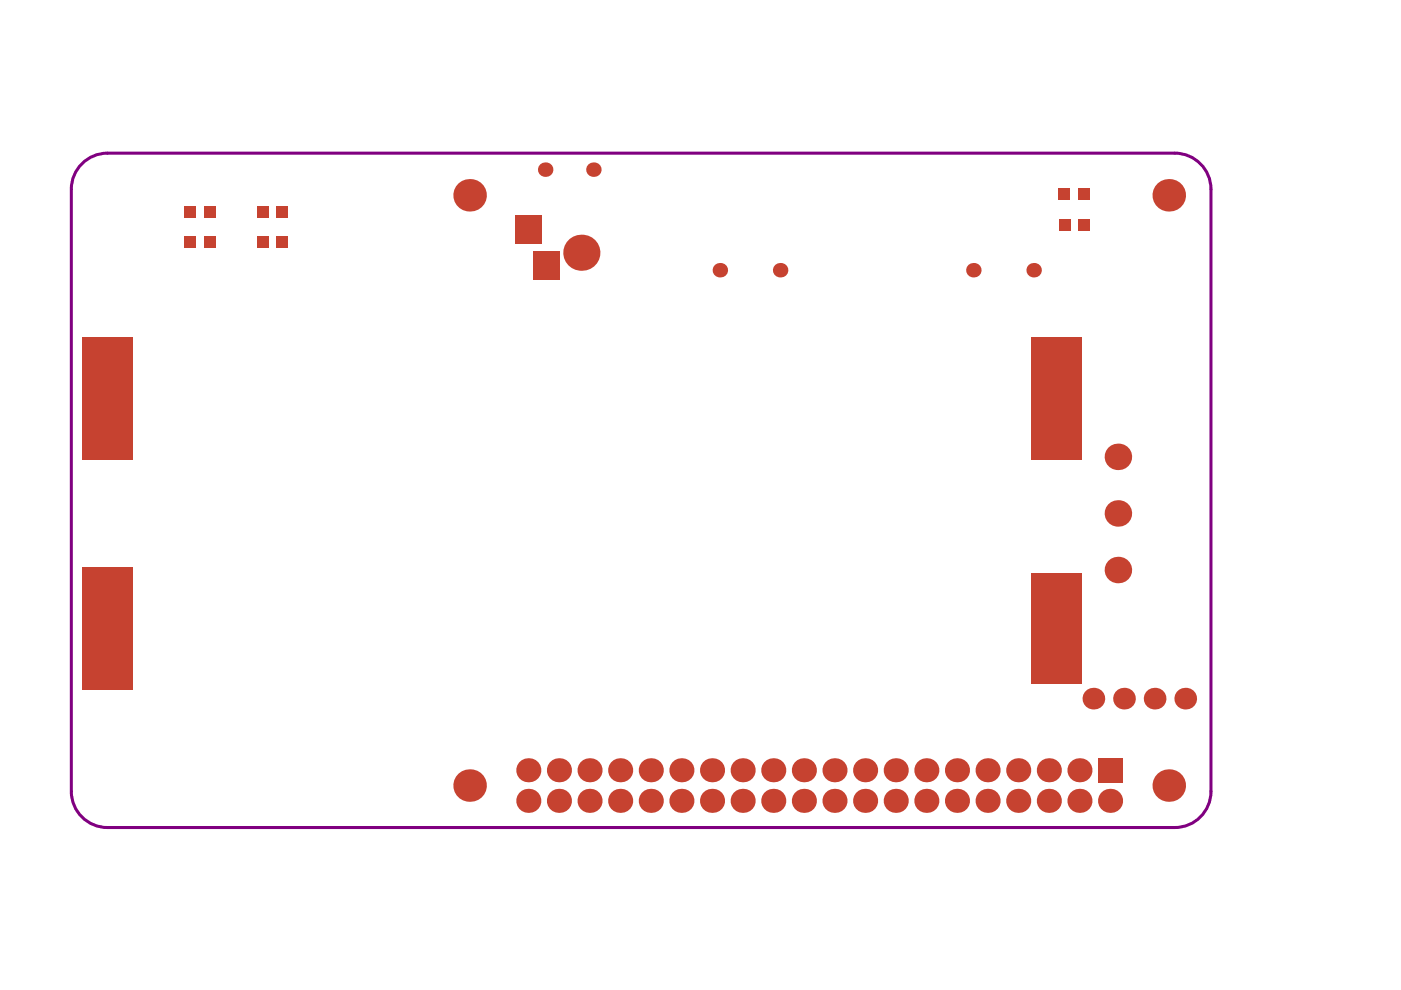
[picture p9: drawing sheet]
<svg xmlns="http://www.w3.org/2000/svg" width="297mm" height="210mm" viewBox="0 0 297 210" stroke-linecap="round" stroke-linejoin="round" font-family="sans-serif">
<path d="M15.1 40.1a7.7 7.7 0 0 1 7.7-7.6h226.3a7.7 7.7 0 0 1 7.6 7.6M256.7 167.8a7.7 7.7 0 0 1-7.6 7.7h-226.3a7.7 7.7 0 0 1-7.7-7.7" fill="none" stroke="#800080" stroke-width=".65"/>
<path d="M15.1 40.1v127.7M256.7 40.1v127.7" fill="none" stroke="#800080" stroke-width=".64"/>
<g fill="#c64230">
<circle cx="99.6" cy="166.6" r="3.4"/>
<circle cx="112" cy="169.8" r="2.56"/>
<circle cx="112" cy="163.3" r="2.56"/>
<circle cx="118.5" cy="163.3" r="2.56"/>
<circle cx="118.5" cy="169.8" r="2.56"/>
<circle cx="125" cy="163.3" r="2.56"/>
<circle cx="125" cy="169.8" r="2.56"/>
<circle cx="131.5" cy="169.8" r="2.56"/>
<circle cx="131.5" cy="163.3" r="2.56"/>
<circle cx="138" cy="169.8" r="2.56"/>
<circle cx="138" cy="163.3" r="2.56"/>
<circle cx="144.5" cy="163.3" r="2.56"/>
<circle cx="144.5" cy="169.8" r="2.56"/>
<circle cx="151" cy="163.3" r="2.56"/>
<circle cx="151" cy="169.8" r="2.56"/>
<circle cx="157.5" cy="163.3" r="2.56"/>
<circle cx="157.5" cy="169.8" r="2.56"/>
<circle cx="163.9" cy="169.8" r="2.56"/>
<circle cx="163.9" cy="163.3" r="2.56"/>
<circle cx="170.4" cy="163.3" r="2.56"/>
<circle cx="170.4" cy="169.8" r="2.56"/>
<circle cx="176.9" cy="163.3" r="2.56"/>
<circle cx="152.6" cy="57.3" r="1.54"/>
<circle cx="165.4" cy="57.3" r="1.54"/>
<circle cx="123.3" cy="53.6" r="3.8"/>
<circle cx="99.6" cy="41.4" r="3.4"/>
<circle cx="115.6" cy="36" r="1.54"/>
<circle cx="125.8" cy="36" r="1.54"/>
<circle cx="176.9" cy="169.8" r="2.56"/>
<circle cx="183.4" cy="169.8" r="2.56"/>
<circle cx="183.4" cy="163.3" r="2.56"/>
<circle cx="189.9" cy="169.8" r="2.56"/>
<circle cx="189.9" cy="163.3" r="2.56"/>
<circle cx="196.4" cy="169.8" r="2.56"/>
<circle cx="196.4" cy="163.3" r="2.56"/>
<circle cx="202.9" cy="169.8" r="2.56"/>
<circle cx="202.9" cy="163.3" r="2.56"/>
<circle cx="209.4" cy="169.8" r="2.56"/>
<circle cx="209.4" cy="163.3" r="2.56"/>
<circle cx="215.9" cy="169.8" r="2.56"/>
<circle cx="215.9" cy="163.3" r="2.56"/>
<circle cx="222.4" cy="169.8" r="2.56"/>
<circle cx="222.4" cy="163.3" r="2.56"/>
<circle cx="228.9" cy="169.8" r="2.56"/>
<circle cx="228.9" cy="163.3" r="2.56"/>
<circle cx="231.8" cy="148.1" r="2.3"/>
<circle cx="235.4" cy="169.8" r="2.56"/>
<circle cx="238.3" cy="148.1" r="2.3"/>
<circle cx="244.8" cy="148.1" r="2.3"/>
<circle cx="247.8" cy="166.6" r="3.4"/>
<circle cx="251.3" cy="148.1" r="2.3"/>
<circle cx="206.4" cy="57.3" r="1.54"/>
<circle cx="219.2" cy="57.3" r="1.54"/>
<circle cx="237" cy="120.9" r="2.81"/>
<circle cx="237" cy="108.9" r="2.81"/>
<circle cx="237" cy="96.9" r="2.81"/>
<circle cx="247.8" cy="41.4" r="3.4"/>
</g>
<g fill="#c64230">
<path d="M113 53.3h5.7v6.2h-5.7z" fill-rule="evenodd"/>
<path d="M109.2 45.7h5.6v6.1h-5.6z" fill-rule="evenodd"/>
<path d="M232.8 160.8h5.1v5.1h-5.1z" fill-rule="evenodd"/>
<path d="M224.6 46.4h2.5v2.4h-2.5z" fill-rule="evenodd"/>
<path d="M228.7 46.4h2.4v2.4h-2.4z" fill-rule="evenodd"/>
<path d="M224.4 39.9h2.4v2.5h-2.4z" fill-rule="evenodd"/>
<path d="M228.7 39.9h2.4v2.5h-2.4z" fill-rule="evenodd"/>
<path d="M58.6 43.6h2.4v2.5h-2.4z" fill-rule="evenodd"/>
<path d="M54.5 43.6h2.5v2.5h-2.5z" fill-rule="evenodd"/>
<path d="M39.1 43.6h2.4v2.5h-2.4z" fill-rule="evenodd"/>
<path d="M43.4 43.6h2.4v2.5h-2.4z" fill-rule="evenodd"/>
<path d="M39.1 50.1h2.4v2.5h-2.4z" fill-rule="evenodd"/>
<path d="M43.4 50.1h2.4v2.5h-2.4z" fill-rule="evenodd"/>
<path d="M58.6 50.1h2.4v2.5h-2.4z" fill-rule="evenodd"/>
<path d="M54.5 50.1h2.5v2.5h-2.5z" fill-rule="evenodd"/>
<path d="M17.5 120.3h10.8v26.1h-10.8z" fill-rule="evenodd"/>
<path d="M218.6 121.6h10.7v23.5h-10.7z" fill-rule="evenodd"/>
<path d="M218.6 71.5h10.7v26.1h-10.7z" fill-rule="evenodd"/>
<path d="M17.5 71.5h10.8v26.1h-10.8z" fill-rule="evenodd"/>
</g>
</svg>
